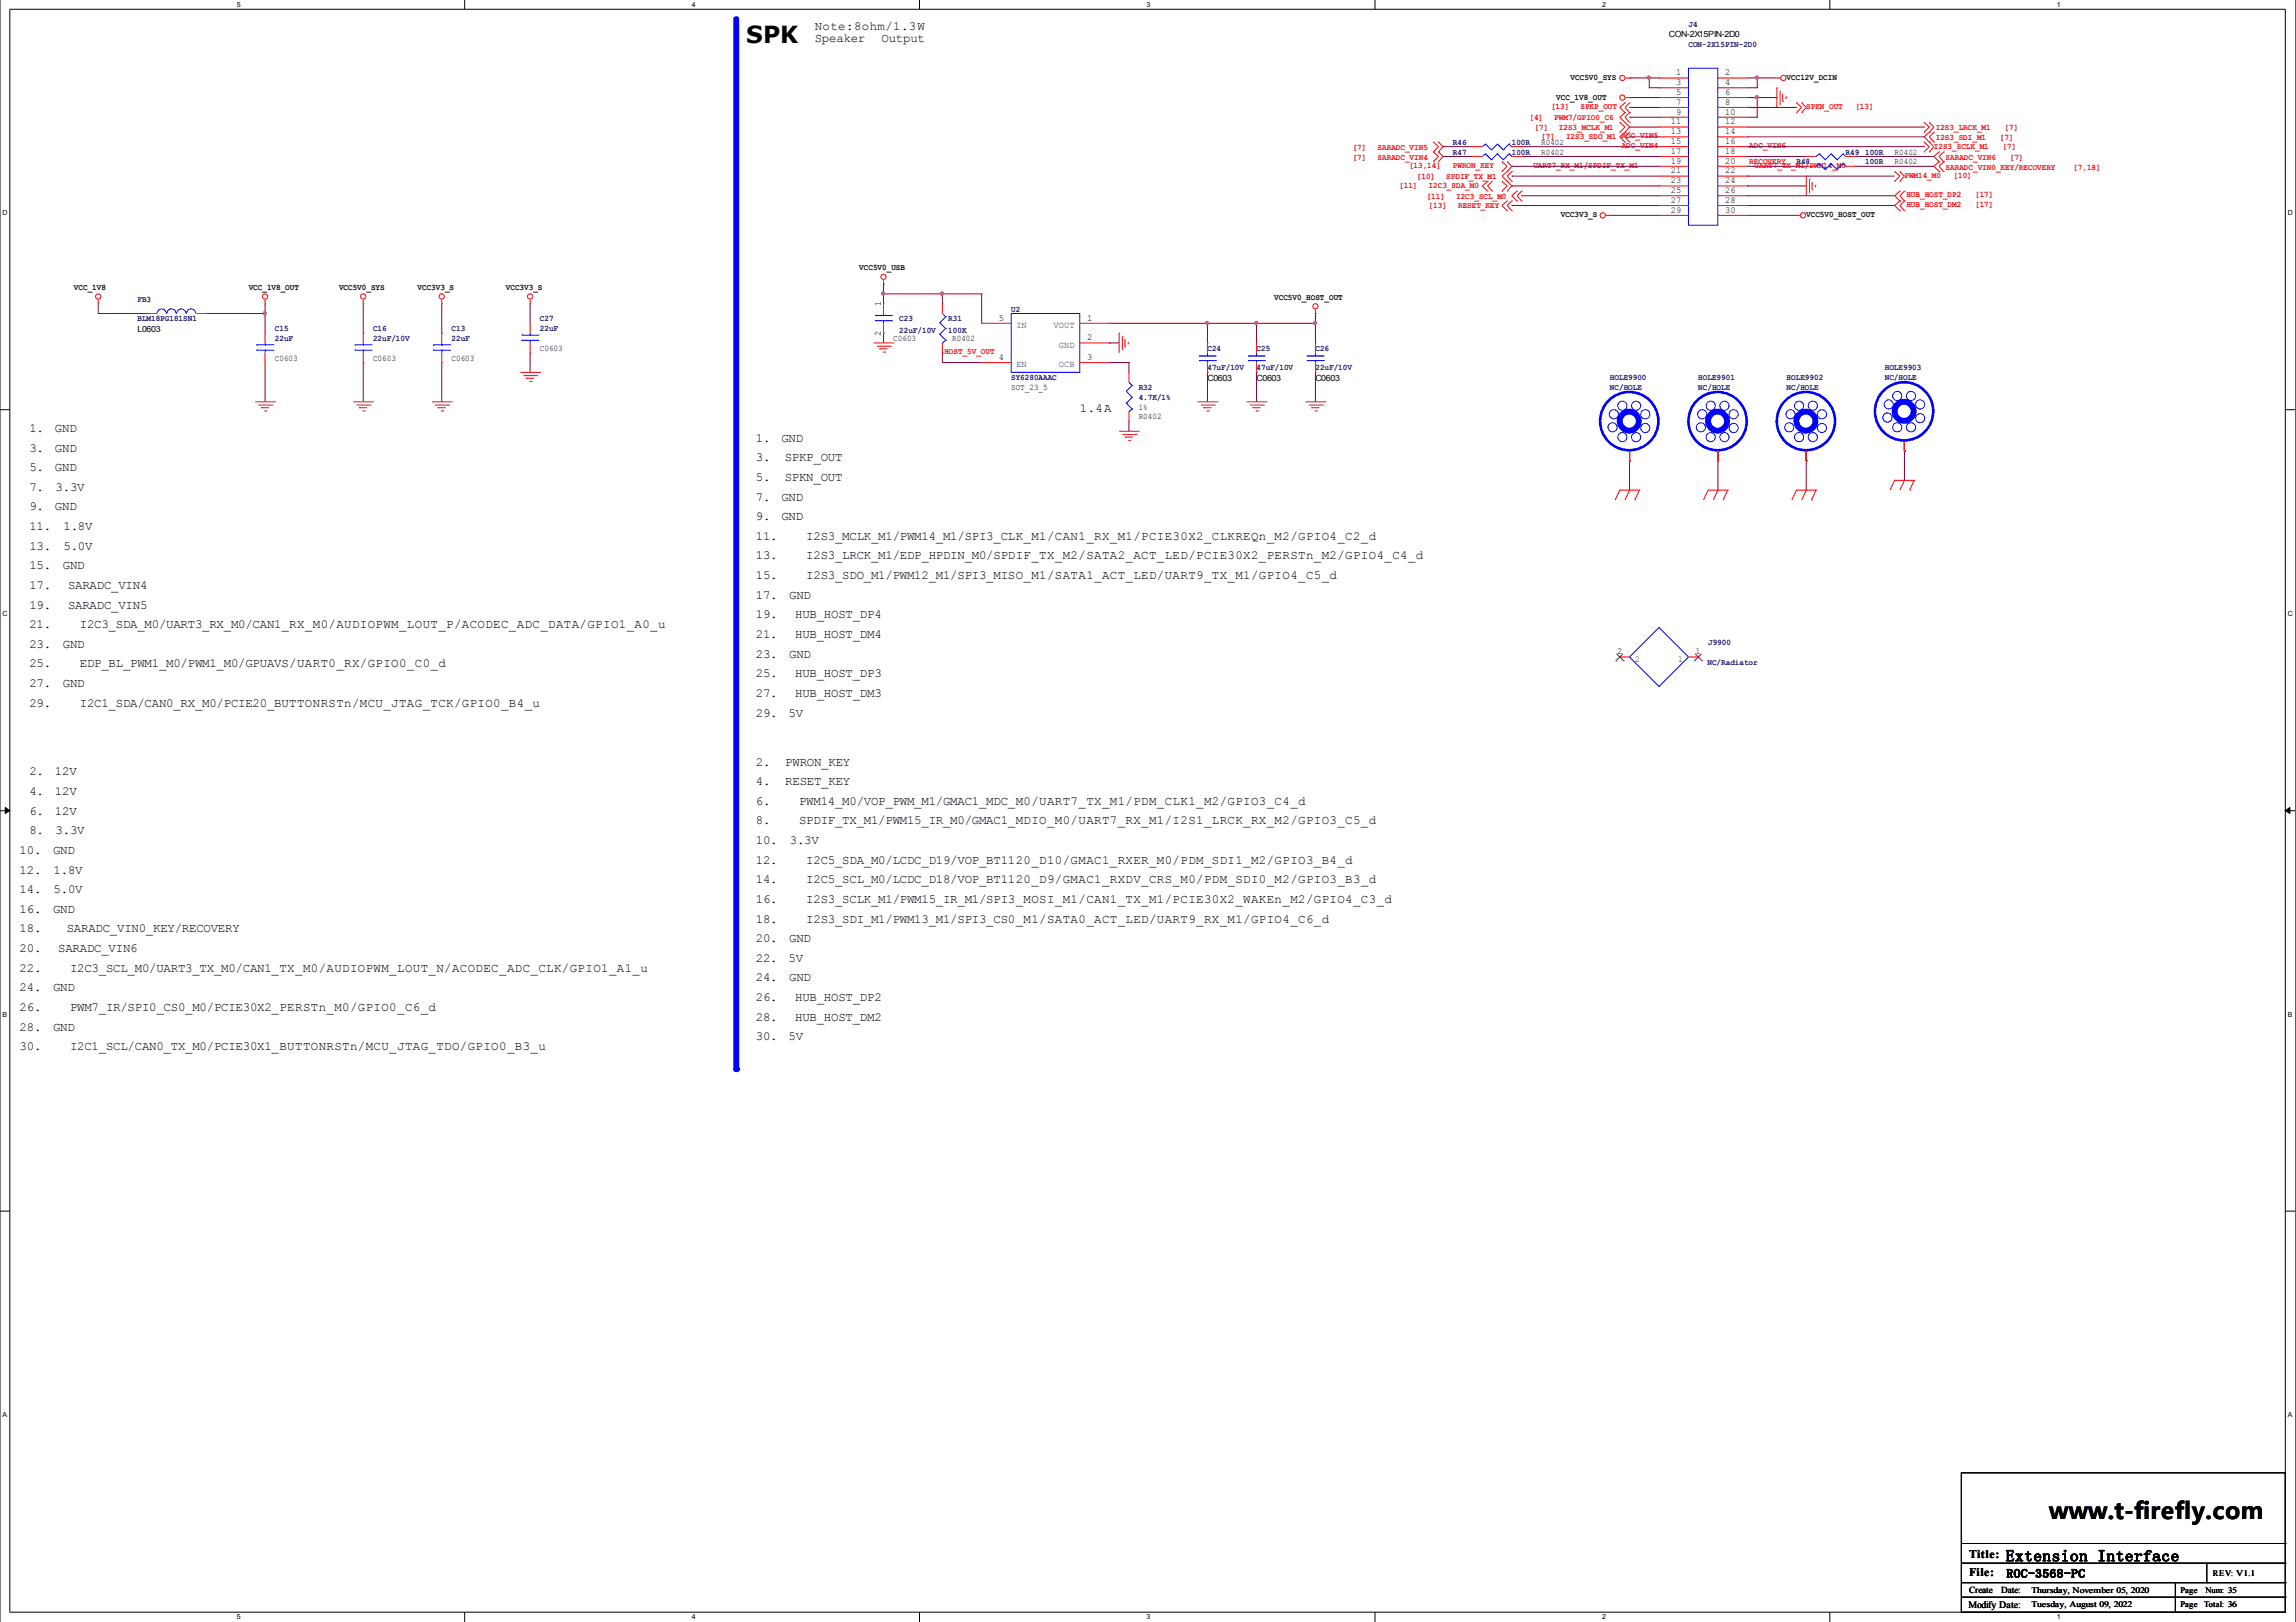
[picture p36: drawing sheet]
<svg xmlns="http://www.w3.org/2000/svg" width="297mm" height="210mm" viewBox="0 0 297 210" stroke-linecap="round" stroke-linejoin="round" font-family="sans-serif">
<defs><g id="words">
<g font-size="3">
<text x="96.5" y="5.6">SPK</text>
<text x="265.1" y="196.5">www.t-firefly.com</text>
</g>
<text font-size="2" x="259.5" y="202">Extension Interface</text>
<g font-size="1.6">
<text x="105.4" y="3.8">Note:8ohm/1.3W</text>
<text x="105.4" y="5.4">Speaker</text>
<text x="114" y="5.4">Output</text>
<text x="139.7" y="53.4">1.4A</text>
<text x="3.8" y="55.9">1.</text>
<text x="3.8" y="58.4">3.</text>
<text x="7.1" y="55.9">GND</text>
<text x="7.1" y="58.4">GND</text>
<text x="97.8" y="57.2">1.</text>
<text x="97.8" y="59.7">3.</text>
<text x="101.1" y="57.2">GND</text>
<text x="101.5" y="59.7">SPKP_OUT</text>
<text x="3.8" y="61">5.</text>
<text x="3.8" y="63.5">7.</text>
<text x="7.1" y="61">GND</text>
<text x="7.2" y="63.5">3.3V</text>
<text x="97.8" y="62.2">5.</text>
<text x="97.8" y="64.8">7.</text>
<text x="101.1" y="64.8">GND</text>
<text x="101.5" y="62.2">SPKN_OUT</text>
<text x="3.8" y="66.1">9.</text>
<text x="3.8" y="68.6">11.</text>
<text x="3.8" y="71.1">13.</text>
<text x="7.1" y="66.1">GND</text>
<text x="8.2" y="68.6">1.8V</text>
<text x="8.2" y="71.1">5.0V</text>
<text x="97.8" y="67.3">9.</text>
<text x="97.8" y="69.9">11.</text>
<text x="101.1" y="67.3">GND</text>
<text x="104.3" y="69.9">I2S3_MCLK_M1/PWM14_M1/SPI3_CLK_M1/CAN1_RX_M1/PCIE30X2_CLKREQn_M2/GPIO4_C2_d</text>
<text x="3.8" y="73.7">15.</text>
<text x="3.8" y="76.2">17.</text>
<text x="8.1" y="73.7">GND</text>
<text x="8.8" y="76.2">SARADC_VIN4</text>
<text x="97.8" y="72.4">13.</text>
<text x="97.8" y="74.9">15.</text>
<text x="97.8" y="77.5">17.</text>
<text x="102.1" y="77.5">GND</text>
<text x="104.3" y="72.4">I2S3_LRCK_M1/EDP_HPDIN_M0/SPDIF_TX_M2/SATA2_ACT_LED/PCIE30X2_PERSTn_M2/GPIO4_C4_d</text>
<text x="104.3" y="74.9">I2S3_SDO_M1/PWM12_M1/SPI3_MISO_M1/SATA1_ACT_LED/UART9_TX_M1/GPIO4_C5_d</text>
<text x="3.8" y="78.8">19.</text>
<text x="3.8" y="81.3">21.</text>
<text x="3.8" y="83.8">23.</text>
<text x="8.1" y="83.8">GND</text>
<text x="8.8" y="78.8">SARADC_VIN5</text>
<text x="10.3" y="81.3">I2C3_SDA_M0/UART3_RX_M0/CAN1_RX_M0/AUDIOPWM_LOUT_P/ACODEC_ADC_DATA/GPIO1_A0_u</text>
<text x="97.8" y="80">19.</text>
<text x="97.8" y="82.6">21.</text>
<text x="102.9" y="80">HUB_HOST_DP4</text>
<text x="102.9" y="82.6">HUB_HOST_DM4</text>
<text x="3.8" y="86.4">25.</text>
<text x="3.8" y="88.9">27.</text>
<text x="8.1" y="88.9">GND</text>
<text x="10.3" y="86.4">EDP_BL_PWM1_M0/PWM1_M0/GPUAVS/UART0_RX/GPIO0_C0_d</text>
<text x="97.8" y="85.1">23.</text>
<text x="97.8" y="87.6">25.</text>
<text x="102.1" y="85.1">GND</text>
<text x="102.9" y="87.6">HUB_HOST_DP3</text>
<text x="3.8" y="91.5">29.</text>
<text x="10.3" y="91.5">I2C1_SDA/CAN0_RX_M0/PCIE20_BUTTONRSTn/MCU_JTAG_TCK/GPIO0_B4_u</text>
<text x="97.8" y="90.2">27.</text>
<text x="97.8" y="92.7">29.</text>
<text x="102" y="92.7">5V</text>
<text x="102.9" y="90.2">HUB_HOST_DM3</text>
<text x="3.8" y="100.3">2.</text>
<text x="7.1" y="100.3">12V</text>
<text x="97.8" y="99.1">2.</text>
<text x="97.8" y="101.6">4.</text>
<text x="101.6" y="99.1">PWRON_KEY</text>
<text x="101.6" y="101.6">RESET_KEY</text>
<text x="3.8" y="102.9">4.</text>
<text x="3.8" y="105.4">6.</text>
<text x="3.8" y="108">8.</text>
<text x="7.1" y="102.9">12V</text>
<text x="7.1" y="105.4">12V</text>
<text x="7.2" y="108">3.3V</text>
<text x="97.8" y="104.2">6.</text>
<text x="97.8" y="106.7">8.</text>
<text x="103.4" y="104.2">PWM14_M0/VOP_PWM_M1/GMAC1_MDC_M0/UART7_TX_M1/PDM_CLK1_M2/GPIO3_C4_d</text>
<text x="103.4" y="106.7">SPDIF_TX_M1/PWM15_IR_M0/GMAC1_MDIO_M0/UART7_RX_M1/I2S1_LRCK_RX_M2/GPIO3_C5_d</text>
<text x="2.5" y="110.5">10.</text>
<text x="2.5" y="113">12.</text>
<text x="6.9" y="110.5">GND</text>
<text x="6.9" y="113">1.8V</text>
<text x="97.8" y="109.2">10.</text>
<text x="97.8" y="111.8">12.</text>
<text x="102.2" y="109.2">3.3V</text>
<text x="104.3" y="111.8">I2C5_SDA_M0/LCDC_D19/VOP_BT1120_D10/GMAC1_RXER_M0/PDM_SDI1_M2/GPIO3_B4_d</text>
<text x="2.5" y="115.6">14.</text>
<text x="2.5" y="118.1">16.</text>
<text x="6.9" y="118.1">GND</text>
<text x="6.9" y="115.6">5.0V</text>
<text x="97.8" y="114.3">14.</text>
<text x="97.8" y="116.9">16.</text>
<text x="97.8" y="119.4">18.</text>
<text x="104.3" y="114.3">I2C5_SCL_M0/LCDC_D18/VOP_BT1120_D9/GMAC1_RXDV_CRS_M0/PDM_SDI0_M2/GPIO3_B3_d</text>
<text x="104.3" y="116.9">I2S3_SCLK_M1/PWM15_IR_M1/SPI3_MOSI_M1/CAN1_TX_M1/PCIE30X2_WAKEn_M2/GPIO4_C3_d</text>
<text x="104.3" y="119.4">I2S3_SDI_M1/PWM13_M1/SPI3_CS0_M1/SATA0_ACT_LED/UART9_RX_M1/GPIO4_C6_d</text>
<text x="2.5" y="120.7">18.</text>
<text x="2.5" y="123.2">20.</text>
<text x="2.5" y="125.7">22.</text>
<text x="7.5" y="123.2">SARADC_VIN6</text>
<text x="8.6" y="120.7">SARADC_VIN0_KEY/RECOVERY</text>
<text x="9.1" y="125.7">I2C3_SCL_M0/UART3_TX_M0/CAN1_TX_M0/AUDIOPWM_LOUT_N/ACODEC_ADC_CLK/GPIO1_A1_u</text>
<text x="97.8" y="121.9">20.</text>
<text x="97.8" y="124.5">22.</text>
<text x="102" y="124.5">5V</text>
<text x="102.1" y="121.9">GND</text>
<text x="2.5" y="128.3">24.</text>
<text x="2.5" y="130.8">26.</text>
<text x="6.9" y="128.3">GND</text>
<text x="9.1" y="130.8">PWM7_IR/SPI0_CS0_M0/PCIE30X2_PERSTn_M0/GPIO0_C6_d</text>
<text x="97.8" y="127">24.</text>
<text x="97.8" y="129.6">26.</text>
<text x="102.1" y="127">GND</text>
<text x="102.9" y="129.6">HUB_HOST_DP2</text>
<text x="2.5" y="133.4">28.</text>
<text x="2.5" y="135.9">30.</text>
<text x="6.9" y="133.4">GND</text>
<text x="9.1" y="135.9">I2C1_SCL/CAN0_TX_M0/PCIE30X1_BUTTONRSTn/MCU_JTAG_TDO/GPIO0_B3_u</text>
<text x="97.8" y="132.1">28.</text>
<text x="97.8" y="134.6">30.</text>
<text x="102" y="134.6">5V</text>
<text x="102.9" y="132.1">HUB_HOST_DM2</text>
</g>
<g font-size="1.5">
<text x="254.8" y="201.6">Title:</text>
<text x="254.8" y="203.9">File:</text>
<text x="259.6" y="204.1">ROC-3568-PC</text>
</g>
<text font-size="1.3" x="254.7" y="208">Modify Date:</text>
<g font-size="1.2">
<text x="216.8" y="9.8">1</text>
<text x="216.8" y="11">3</text>
<text x="223.2" y="9.8">2</text>
<text x="223.2" y="11">4</text>
<text x="216.2" y="16.1">11</text>
<text x="216.2" y="17.4">13</text>
<text x="216.8" y="12.3">5</text>
<text x="216.8" y="13.6">7</text>
<text x="216.8" y="14.8">9</text>
<text x="223.2" y="12.3">6</text>
<text x="223.2" y="13.6">8</text>
<text x="223.2" y="14.8">10</text>
<text x="223.2" y="16.1">12</text>
<text x="223.2" y="17.4">14</text>
<text x="216.2" y="18.6">15</text>
<text x="216.2" y="19.9">17</text>
<text x="216.2" y="21.2">19</text>
<text x="216.2" y="22.5">21</text>
<text x="216.2" y="23.7">23</text>
<text x="223.2" y="18.6">16</text>
<text x="223.2" y="19.9">18</text>
<text x="223.2" y="21.2">20</text>
<text x="223.2" y="22.5">22</text>
<text x="223.2" y="23.7">24</text>
<text x="216.2" y="25">25</text>
<text x="216.2" y="26.3">27</text>
<text x="216.2" y="27.5">29</text>
<text x="223.2" y="25">26</text>
<text x="223.2" y="26.3">28</text>
<text x="223.2" y="27.5">30</text>
<text x="114" y="39.6" transform="rotate(-90 114 39.6)">1</text>
<text x="129.2" y="41.5">5</text>
<text x="140.6" y="41.5">1</text>
<text x="114" y="43.4" transform="rotate(-90 114 43.4)">2</text>
<text x="129.2" y="46.6">4</text>
<text x="140.6" y="46.6">3</text>
<text x="140.6" y="44">2</text>
<text x="209.2" y="84.7">2</text>
<text x="219.4" y="84.7">1</text>
<text x="254.8" y="206.2">Create</text>
<text x="258.9" y="206.2">Date:</text>
</g>
<g font-size="1.2" fill="#004080">
<text x="131.5" y="47.5">EN</text>
<text x="131.5" y="42.4">IN</text>
<text x="136.3" y="42.4">VOUT</text>
<text x="137" y="47.5">OCB</text>
<text x="137" y="45">GND</text>
<text x="211.5" y="85.6">2</text>
<text x="217.1" y="85.6">1</text>
</g>
<g font-size="1.1">
<text x="215.9" y="4.8">CON-2X15PIN-2D0</text>
<text x="203.2" y="10.3">VCC5V0_SYS</text>
<text x="231.1" y="10.3">VCC12V_DCIN</text>
<text x="201.3" y="12.9">VCC_1V8_OUT</text>
<text x="199.4" y="18.7">R0402</text>
<text x="199.4" y="20">R0402</text>
<text x="245.1" y="20">R0402</text>
<text x="245.1" y="21.3">R0402</text>
<text x="201.9" y="28.1">VCC3V3_S</text>
<text x="233.7" y="28.1">VCC5V0_HOST_OUT</text>
<text x="111.2" y="35">VCC5V0_USB</text>
<text x="9.6" y="37.5">VCC_1V8</text>
<text x="32.2" y="37.5">VCC_1V8_OUT</text>
<text x="43.9" y="37.5">VCC5V0_SYS</text>
<text x="54" y="37.5">VCC3V3_S</text>
<text x="65.4" y="37.5">VCC3V3_S</text>
<text x="164.8" y="38.8">VCC5V0_HOST_OUT</text>
<text x="17.8" y="42.9">L0603</text>
<text x="35.6" y="46.7">C0603</text>
<text x="48.3" y="46.7">C0603</text>
<text x="58.4" y="46.7">C0603</text>
<text x="69.8" y="45.4">C0603</text>
<text x="115.6" y="44.1">C0603</text>
<text x="123.2" y="44.1">R0402</text>
<text x="130.8" y="50.5">SOT_23_5</text>
<text x="147.3" y="53">1%</text>
<text x="156.2" y="49.3">C0603</text>
<text x="162.6" y="49.3">C0603</text>
<text x="170.2" y="49.3">C0603</text>
<text x="147.3" y="54.3">R0402</text>
<text x="286.3" y="203.9">REV: V1.1</text>
<text x="262.8" y="206.1">Thursday, November 05, 2020</text>
<text x="262.8" y="208">Tuesday, August 09, 2022</text>
<text x="282.1" y="206.2">Page</text>
<text x="282.1" y="208">Page</text>
<text x="285.2" y="208">Total: 36</text>
<text x="285.3" y="206.2">Num: 35</text>
</g>
<g font-size="1.1" fill="#000080">
<text x="218.4" y="3.5">J4</text>
<text x="218.4" y="6">CON-2X15PIN-2D0</text>
<text x="188" y="18.7">R46</text>
<text x="188" y="20">R47</text>
<text x="195.6" y="18.7">100R</text>
<text x="195.6" y="20">100R</text>
<text x="232.4" y="21.3">R48</text>
<text x="238.8" y="20">R49</text>
<text x="241.3" y="20">100R</text>
<text x="241.3" y="21.3">100R</text>
<text x="17.8" y="39">FB3</text>
<text x="17.8" y="41.6">BLM18PG181SN1</text>
<text x="69.8" y="41.6">C27</text>
<text x="116.3" y="41.6">C23</text>
<text x="122.7" y="41.6">R31</text>
<text x="130.8" y="40.3">U2</text>
<text x="35.6" y="42.9">C15</text>
<text x="35.6" y="44.1">22uF</text>
<text x="48.3" y="42.9">C16</text>
<text x="48.3" y="44.1">22uF/10V</text>
<text x="58.4" y="42.9">C13</text>
<text x="58.4" y="44.1">22uF</text>
<text x="69.8" y="42.9">22uF</text>
<text x="116.3" y="43.1">22uF/10V</text>
<text x="122.7" y="43.1">100K</text>
<text x="156.2" y="45.4">C24</text>
<text x="156.2" y="47.9">47uF/10V</text>
<text x="162.6" y="45.4">C25</text>
<text x="162.6" y="47.9">47uF/10V</text>
<text x="170.2" y="45.4">C26</text>
<text x="170.2" y="47.9">22uF/10V</text>
<text x="243.8" y="47.9">HOLE9903</text>
<text x="130.8" y="49.2">SY6280AAAC</text>
<text x="147.3" y="50.5">R32</text>
<text x="147.3" y="51.7">4.7K/1%</text>
<text x="208.3" y="49.2">HOLE9900</text>
<text x="208.3" y="50.5">NC/HOLE</text>
<text x="219.7" y="49.2">HOLE9901</text>
<text x="219.7" y="50.5">NC/HOLE</text>
<text x="231.1" y="49.2">HOLE9902</text>
<text x="231.1" y="50.5">NC/HOLE</text>
<text x="243.8" y="49.2">NC/HOLE</text>
<text x="221" y="83.5">J9900</text>
<text x="220.9" y="86">NC/Radiator</text>
</g>
<g font-size="1.1" fill="#f00">
<text x="197.9" y="15.6">[4]</text>
<text x="198.5" y="16.9">[7]</text>
<text x="199.4" y="18">[7]</text>
<text x="200.7" y="14.2">[13]</text>
<text x="201.1" y="15.6">PWM7/GPIO0_C6</text>
<text x="201.7" y="16.9">I2S3_MCLK_M1</text>
<text x="202.6" y="18">I2S3_SDO_M1 ADC_VIN5</text>
<text x="204.5" y="14.2">SPKP_OUT</text>
<text x="233.7" y="14.2">SPKN_OUT</text>
<text x="240" y="14.2">[13]</text>
<text x="250.4" y="16.9">I2S3_LRCK_M1</text>
<text x="259.3" y="16.9">[7]</text>
<text x="175" y="19.4">[7]</text>
<text x="175" y="20.7">[7]</text>
<text x="178.2" y="19.4">SARADC_VIN5</text>
<text x="178.2" y="20.7">SARADC_VIN4</text>
<text x="182.3" y="21.8">[13,14]</text>
<text x="183.3" y="23.2">[10]</text>
<text x="187.1" y="23.2">SPDIF_TX_M1</text>
<text x="188" y="21.8">PWRON_KEY</text>
<text x="198.4" y="21.7">UART7_RX_M1/SPDIF_TX_M1</text>
<text x="209.8" y="19.1">ADC_VIN4</text>
<text x="226.3" y="19.1">ADC_VIN6</text>
<text x="226.3" y="21.3">RECOVERY</text>
<text x="227" y="21.7">UART7_TX_M1/PWM14_M0</text>
<text x="246.4" y="23">PWM14_M0</text>
<text x="250.2" y="19.2">I2S3_SCLK_M1</text>
<text x="250.4" y="18.1">I2S3_SDI_M1</text>
<text x="251.7" y="20.7">SARADC_VIN6</text>
<text x="251.7" y="21.9">SARADC_VIN0_KEY/RECOVERY</text>
<text x="252.7" y="23">[10]</text>
<text x="258.7" y="18.1">[7]</text>
<text x="259.1" y="19.2">[7]</text>
<text x="260" y="20.7">[7]</text>
<text x="268.2" y="21.9">[7,18]</text>
<text x="181" y="24.3">[11]</text>
<text x="184.6" y="25.8">[11]</text>
<text x="184.8" y="24.3">I2C3_SDA_M0</text>
<text x="184.8" y="26.9">[13]</text>
<text x="188.4" y="25.8">I2C3_SCL_M0</text>
<text x="188.6" y="26.9">RESET_KEY</text>
<text x="246.6" y="26.8">HUB_HOST_DM2</text>
<text x="246.6" y="25.5">HUB_HOST_DP2</text>
<text x="255.5" y="26.8">[17]</text>
<text x="255.5" y="25.5">[17]</text>
<text x="122.2" y="45.8">HOST_5V_OUT</text>
</g>
<g font-size=".9">
<text x="30.6" y=".9">5</text>
<text x="89.5" y=".9">4</text>
<text x="148.3" y=".9">3</text>
<text x="207.3" y=".9">2</text>
<text x="266.1" y=".9">1</text>
<text x=".3" y="27.9">D</text>
<text x="296" y="27.9">D</text>
<text x=".3" y="79.7">C</text>
<text x="296" y="79.7">C</text>
<text x=".3" y="131.6">B</text>
<text x="296" y="131.6">B</text>
<text x=".3" y="183.4">A</text>
<text x="296" y="183.4">A</text>
<text x="30.6" y="209.6">5</text>
<text x="89.5" y="209.6">4</text>
<text x="148.3" y="209.6">3</text>
<text x="207.3" y="209.6">2</text>
<text x="266.1" y="209.6">1</text>
</g>
</g></defs>
<path d="M0 -.1v210M296.9 -.1v210M1.3 1.2h294.4v207.4h-294.4z" fill="none" stroke="#000" stroke-width=".13"/>
<g fill="#fff">
<path d="M30.6 .1h.4v.9h-.4z"/>
<path d="M30.6 208.8h.4v.9h-.4z"/>
</g>
<path d="M60.1 -.1v1.3M60.1 208.6v1.3" fill="none" stroke="#000" stroke-width=".13"/>
<g fill="#fff">
<path d="M89.5 .1h.3v.9h-.3z"/>
<path d="M89.5 208.8h.3v.9h-.3z"/>
</g>
<path d="M119 -.1v1.3M119 208.6v1.3" fill="none" stroke="#000" stroke-width=".13"/>
<g fill="#fff">
<path d="M148.3 .1h.4v.9h-.4z"/>
<path d="M148.3 208.8h.4v.9h-.4z"/>
</g>
<path d="M177.9 -.1v1.3M177.9 208.6v1.3" fill="none" stroke="#000" stroke-width=".13"/>
<g fill="#fff">
<path d="M207.3 .1h.3v.9h-.3z"/>
<path d="M207.3 208.8h.3v.9h-.3z"/>
</g>
<path d="M236.7 -.1v1.3M236.7 208.6v1.3" fill="none" stroke="#000" stroke-width=".13"/>
<g fill="#fff">
<path d="M266.1 .1h.3v.9h-.3z"/>
<path d="M266.1 208.8h.3v.9h-.3z"/>
<path d="M.3 27.1h.5v.9h-.5z"/>
<path d="M296 27.1h.5v.9h-.5z"/>
<path d="M.3 78.9h.5v1h-.5z"/>
<path d="M296 78.9h.5v1h-.5z"/>
</g>
<path d="M0 53h1.3M295.7 53h1.2" fill="none" stroke="#000" stroke-width=".13"/>
<g fill="#fff">
<path d="M.3 130.8h.5v1h-.5z"/>
<path d="M296 130.8h.4v1h-.4z"/>
</g>
<path d="M0 104.9h1.3M295.7 104.9h1.2" fill="none" stroke="#000" stroke-width=".13"/>
<path d="M.7 104.5l.6 .4-.6 .4zM295.7 104.9l.5-.4v.8z" fill="#000" stroke="#000" stroke-width=".13"/>
<g fill="#fff">
<path d="M.3 182.6h.5v1h-.5z"/>
<path d="M296 182.6h.5v1h-.5z"/>
</g>
<path d="M0 156.7h1.3M295.7 156.7h1.2" fill="none" stroke="#000" stroke-width=".13"/>
<path d="M95.2 2.5v135.9" fill="none" stroke="#00f" stroke-width=".76"/>
<circle cx="95.2" cy="138.4" r=".38" fill="#00f"/>
<g fill="none" stroke="#800040" stroke-width=".13">
<path d="M186.7 19h.1M186.7 19h3.8M196.8 19h.1M196.8 19h17.8M210.8 10.1h.1M210.8 12.6h.1M210.8 13.9h.1M210.8 15.2h.1M210.8 16.4h.1M210.8 17.7h.1M210.8 10.1h3.8M210.8 12.6h3.8"/>
<path d="M210.8 13.9h3.8M210.8 15.2h3.8M210.8 16.4h3.8M210.8 17.7h3.8M213.4 11.4h.1M213.4 11.4h1.2M213.4 10.1v1.3M214.6 11.4h.1M214.6 10.1h.1M226.1 10.1h3.8M226.1 12.6h3.8M226.1 11.4h1.2"/>
<path d="M226.1 13.9h6.3M226.1 15.2h1.2M226.1 16.4h22.8M226.1 17.7h22.8M226.1 19h22.8M227.3 10.1h.1M227.3 12.6h.1M227.3 11.4h.1M227.3 15.2h.1M227.3 10.1v1.3M227.3 12.6v2.6M229.9 12.6h.1"/>
<path d="M232.4 13.9h.1M248.9 16.4h.1M248.9 17.7h.1M248.9 19h.1M12.7 39.3h.1M12.7 39.3v1.3M34.3 39.3h.1M34.3 39.3v3.8M47 39.3v3.8M57.1 39.3v3.8M68.6 39.3h.1M68.6 39.3v2.5"/>
<path d="M114.3 38h.1M114.3 36.8h.1M114.3 38h12.7M114.3 36.8v2.5M121.9 38h.1M121.9 38v1.3M127 38h.1M127 38v3.8M186.7 20.2h.1M186.7 20.2h3.8M195.6 24.1h.1M195.6 22.8h.1"/>
<path d="M195.6 26.6h.1M195.6 21.5h.1M195.6 24.1h19M195.6 22.8h19M195.6 26.6h19M195.6 21.5h19M196.8 25.3h.1M196.8 20.2h.1M196.8 20.2h17.8M196.8 25.3h17.8M208.3 27.9h.1M208.3 27.9h6.3"/>
<path d="M226.1 20.2h.1M226.1 26.6h.1M226.1 25.3h.1M226.1 21.5h.1M226.1 24.1h.1M226.1 22.8h.1M226.1 20.2h7.6M226.1 24.1h7.6M226.1 22.8h19M226.1 26.6h19M226.1 25.3h19M226.1 21.5h7.6"/>
<path d="M226.1 27.9h6.3M232.4 27.9h.1M240 20.2h.1M240 21.5h.1M240 20.2h10.2M240 21.5h10.2M12.7 40.6h.1M12.7 40.6h6.3M26.7 40.6h.1M26.7 40.6h7.6M34.3 40.6h.1M34.3 46.9h.1"/>
<path d="M34.3 46.9v5.1M47 46.9h.1M47 43.1h.1M47 46.9v5.1M57.1 43.1h.1M57.1 46.9h.1M57.1 46.9v5.1M68.6 45.6h.1M68.6 45.6v2.6M114.3 43.1h.1M114.3 43.1v1.3M121.9 45.6h.1"/>
<path d="M121.9 46.9h.1M121.9 46.9h5.1M121.9 45.6v1.3M143.5 41.8h.1M143.5 44.4h.1M143.5 46.9h.1M143.5 41.8h26.7M143.5 44.4h1.3M143.5 46.9h2.5M146 46.9h.1M146 54.5h.1M146 46.9v1.3"/>
<path d="M146 54.5v1.3M156.2 41.8h.1M156.2 48.2h.1M156.2 41.8v2.6M156.2 48.2v3.8M162.6 41.8h.1M162.6 48.2h.1M162.6 41.8v2.6M162.6 48.2v3.8M170.2 40.6h.1M170.2 41.8h.1M170.2 48.2h.1"/>
<path d="M170.2 40.6v3.8M170.2 48.2v3.8M210.8 59.6h.1M210.8 59.6v3.8M222.2 59.6h.1M222.2 59.6v3.8M233.7 59.6h.1M233.7 59.6v3.8M246.4 58.3h.1M246.4 58.3v3.9"/>
</g>
<g fill="#f0f" stroke="#f0f" stroke-width=".13">
<circle cx="34.2" cy="40.5" r=".21"/>
<circle cx="156.2" cy="41.8" r=".21"/>
<circle cx="170.1" cy="41.8" r=".21"/>
<circle cx="162.5" cy="41.8" r=".21"/>
<circle cx="114.3" cy="38" r=".21"/>
<circle cx="121.9" cy="38" r=".21"/>
<circle cx="227.3" cy="10" r=".21"/>
<circle cx="213.3" cy="10" r=".21"/>
<circle cx="227.3" cy="12.6" r=".21"/>
</g>
<g fill="none" stroke="#f00" stroke-width=".13">
<path d="M185.4 19.7h.1M185.4 18.4h.1M185.4 18.4l.7 .6-.7 .7M185.4 19.7l.7 .5-.7 .7M186.1 18.4h.1M186.1 19.7h.1M186.1 18.4l.6 .6-.6 .7M186.1 19.7l.6 .5-.6 .7M190.5 19h.1M190.5 19h1.3M195.6 19h1.2M196.8 19h.1"/>
<path d="M209.5 17.1h.1M209.5 15.8h.1M209.5 15.8l.7 .6-.7 .7M210.2 13.3h.1M210.2 14.6h.1M210.2 18.4h.1M210.2 17.1h.1M210.2 15.8h.1M210.2 13.3l-.7 .6 .7 .7M210.2 17.1l-.7 .6 .7 .7M210.2 14.6l-.7 .6 1.3 1.2-.6 .7M210.3 10.1h.5"/>
<path d="M210.3 12.6h.5M210.8 10.1h.1M210.8 12.6h.1M210.8 13.3h.1M210.8 14.6h.1M210.8 18.4h.1M210.8 17.1h.1M210.8 15.8h.1M210.8 13.3l-.6 .6 .6 .7M210.8 17.1l-.6 .6 .6 .7M210.8 14.6l-.6 .6 .6 .6M214.6 10.1h.1"/>
<path d="M214.6 11.4h.1M214.6 12.6h.1M214.6 13.9h.1M214.6 15.2h.1M214.6 16.4h.1M214.6 17.7h.1M214.6 19h.1M214.6 10.1h3.8M214.6 12.6h3.8M214.6 19h3.8M214.6 11.4h3.8M214.6 13.9h3.8"/>
<path d="M214.6 15.2h3.8M214.6 16.4h3.8M214.6 17.7h3.8M222.2 10.1h3.9M222.2 12.6h3.9M222.2 19h3.9M222.2 11.4h3.9M222.2 13.9h3.9M222.2 15.2h3.9M222.2 16.4h3.9M222.2 17.7h3.9M226.1 10.1h.1"/>
<path d="M226.1 11.4h.1M226.1 12.6h.1M226.1 13.9h.1M226.1 15.2h.1M226.1 16.4h.1M226.1 17.7h.1M226.1 19h.1M229.9 10.1h.1M229.9 11.4h.1M229.9 10.1h.5M229.9 11.4v2.5M230.3 11.8h.1"/>
<path d="M230.3 11.8v1.8M230.6 13.1h.1M230.6 12.1v1M231.1 12.5h.1M231.1 12.5v.3M232.4 13.3h.1M232.4 14.6h.1M232.4 13.3l.7 .6-.7 .7M233.1 13.3h.1M233.1 14.6h.1M233.1 13.3l.6 .6-.6 .7M248.9 17.1h.1"/>
<path d="M248.9 15.8h.1M248.9 19.7h.1M248.9 18.4h.1M248.9 15.8l.7 .6-.7 .7M248.9 18.4l.7 .6-.7 .7M249.6 17.1h.1M249.6 15.8h.1M249.6 19.7h.1M249.6 18.4h.1M249.6 15.8l.6 .6-.6 .7M249.6 17.1l-.7 .6 1.3 1.3-.6 .7M250.2 18.4h.1"/>
<path d="M250.2 17.1h.1M250.2 17.1l-.6 .6 .6 .7M250.9 19.7h.1M250.9 19.7l-.7 .5 .7 .7M251.5 19.7h.1M251.5 19.7l-.6 .5 .6 .7M12.7 39.3h.1M12.7 38.8v.5M34.3 39.3h.1M34.3 38.8v.5M47 39.3h.1M47 38.8v.5"/>
<path d="M57.1 39.3h.1M57.1 38.8v.5M68.6 39.3h.1M68.6 38.8v.5M114.3 36.8h.1M114.3 39.3h.1M114.3 36.3v.5M114.3 39.3v1.3M121.9 39.3h.1M121.9 39.3v1.3M185.4 20.9h.1M186.1 20.9h.1"/>
<path d="M190.5 20.2h.1M190.5 20.2h1.3M192.4 24.7h.1M192.4 23.5h.1M192.4 23.5l-.6 .6 .6 .6M193 24.7h.1M193 23.5h.1M193 23.5l-.6 .6 .6 .6M194.3 24.7h.1M194.3 23.5h.1M194.3 22.2h.1M194.3 20.9h.1"/>
<path d="M194.3 23.5l.7 .6-.7 .6M194.3 20.9l.7 .6-.7 .7M195 23.5h.1M195 24.7h.1M195 22.2h.1M195 26h.1M195 27.3h.1M195 20.9h.1M195 22.2l-.7 .6 1.3 1.3-.6 .6M195 26l-.7 .6 .7 .7M195 20.9l.6 .6-.6 .7M195.6 23.5h.1"/>
<path d="M195.6 22.2h.1M195.6 26h.1M195.6 27.3h.1M195.6 22.2l-.6 .6 .6 .7M195.6 26l-.6 .6 .6 .7M195.6 20.2h1.2M196.3 26h.1M196.3 24.7h.1M196.3 24.7l-.7 .6 .7 .7M196.8 26h.1M196.8 24.7h.1M196.8 20.2h.1"/>
<path d="M196.8 24.7l-.5 .6 .5 .7M207.8 27.9h.5M208.3 27.9h.1M214.6 20.2h.1M214.6 21.5h.1M214.6 22.8h.1M214.6 24.1h.1M214.6 25.3h.1M214.6 26.6h.1M214.6 27.9h.1M214.6 27.9h3.8M214.6 20.2h3.8"/>
<path d="M214.6 21.5h3.8M214.6 22.8h3.8M214.6 24.1h3.8M214.6 25.3h3.8M214.6 26.6h3.8M222.2 27.9h3.9M222.2 20.2h3.9M222.2 21.5h3.9M222.2 22.8h3.9M222.2 24.1h3.9M222.2 25.3h3.9M222.2 26.6h3.9"/>
<path d="M226.1 20.2h.1M226.1 21.5h.1M226.1 22.8h.1M226.1 24.1h.1M226.1 25.3h.1M226.1 26.6h.1M226.1 27.9h.1M232.4 27.9h.1M232.4 27.9h.5M233.7 22.8h.1M233.7 20.2h.1M233.7 21.5h.1"/>
<path d="M233.7 22.8v2.5M233.7 20.2h1.2M233.7 21.5h1.2M234.1 23.2h.1M234.1 23.2v1.8M234.4 24.6h.1M234.4 23.6v1M234.9 24h.1M234.9 24v.2M238.8 20.2h1.2M238.8 21.5h1.2M240 20.2h.1"/>
<path d="M240 21.5h.1M245.1 23.5h.1M245.1 22.2h.1M245.1 22.2l.7 .6-.7 .7M245.8 27.3h.1M245.8 26h.1M245.8 24.7h.1M245.8 23.5h.1M245.8 22.2h.1M245.8 24.7l-.7 .6 .7 .7M245.8 26l-.7 .6 .7 .7M245.8 22.2l.6 .6-.6 .7"/>
<path d="M246.4 26h.1M246.4 27.3h.1M246.4 24.7h.1M246.4 24.7l-.6 .6 .6 .7M246.4 26l-.6 .6 .6 .7M250.9 20.9h.1M250.9 22.2h.1M250.9 20.9l-.7 .6 .7 .7M251.5 20.9h.1M251.5 22.2h.1M251.5 20.9l-.6 .6 .6 .7M19 40.6h.1"/>
<path d="M19 40.6h1.3M25.4 40.6h1.3M26.7 40.6h.1M33 52h2.6M33.4 52.4h1.8M33.8 52.8h.1M33.8 52.8h1M34.2 53.2h.3M34.3 43.1h.1M34.3 46.9h.1M34.3 43.1v1.3M34.3 45.6v1.3"/>
<path d="M34.5 53.2h.1M35.2 52.4h.1M35.6 52h.1M45.7 52h2.6M46.1 52.4h1.8M46.5 52.8h.1M46.5 52.8h1M46.9 53.2h.3M47 43.1h.1M47 46.9h.1M47 43.1v1.3M47 45.6v1.3"/>
<path d="M47.2 53.2h.1M47.9 52.4h.1M48.3 52h.1M55.9 52h2.5M56.3 52.4h1.8M56.6 52.8h.1M56.6 52.8h1.1M57.1 53.2h.2M57.1 43.1h.1M57.1 46.9h.1M57.1 43.1v1.3M57.1 45.6v1.3"/>
<path d="M57.3 53.2h.1M58.1 52.4h.1M58.4 52h.1M67.3 48.2h2.5M67.7 48.6h1.8M68.1 49h.1M68.1 49h1M68.5 49.4h.2M68.6 41.8h.1M68.6 45.6h.1M68.6 41.8v1.3M68.6 44.4v1.2"/>
<path d="M68.7 49.4h.1M69.5 48.6h.1M69.8 48.2h.1M113 44.4h2.6M113.5 44.8h1.7M113.8 45.1h.1M113.8 45.1h1M114.2 45.6h.3M114.3 43.1h.1M114.3 41.8v1.3M114.5 45.6h.1M115.2 44.8h.1"/>
<path d="M115.6 44.4h.1M121.9 45.6h.1M121.9 44.4v1.2M127 46.9h.1M127 41.8h.1M127 46.9h3.8M127 41.8h3.8M139.7 44.4h3.8M139.7 46.9h3.8M139.7 41.8h3.8M143.5 46.9h.1M143.5 44.4h.1"/>
<path d="M143.5 41.8h.1M144.8 43.1h.1M144.8 43.1v2.5M144.8 55.8h2.5M145.2 43.5h.1M145.2 43.5v1.8M145.2 56.2h1.8M145.5 44.9h.1M145.5 56.6h.1M145.5 43.9v1M145.5 56.6h1.1M146 44.3h.1"/>
<path d="M146 44.3v.2M146 57h.2M146 48.2h.1M146 54.5h.1M146 48.2v1.3M146 53.3v1.2M146.2 57h.1M147 56.2h.1M147.3 55.8h.1M154.9 52h2.6M155.4 52.4h1.7M155.7 52.8h.1"/>
<path d="M155.7 52.8h1M156.1 53.2h.3M156.2 48.2h.1M156.2 44.4h.1M156.2 44.4v1.2M156.2 46.9v1.3M156.4 53.2h.1M157.1 52.4h.1M157.5 52h.1M161.3 52h2.5M161.7 52.4h1.8M162.1 52.8h.1"/>
<path d="M162.1 52.8h1M162.5 53.2h.2M162.6 48.2h.1M162.6 44.4h.1M162.6 44.4v1.2M162.6 46.9v1.3M162.7 53.2h.1M163.5 52.4h.1M163.8 52h.1M168.9 52h2.5M169.3 52.4h1.8M169.7 52.8h.1"/>
<path d="M169.7 52.8h1M170.1 53.2h.2M170.2 40.6h.1M170.2 48.2h.1M170.2 44.4h.1M170.2 40.1v.5M170.2 44.4v1.2M170.2 46.9v1.3M170.3 53.2h.1M171.1 52.4h.1M171.4 52h.1M210.8 59.6h.1"/>
<path d="M210.8 58.3v1.3M222.2 59.6h.1M222.2 58.3v1.3M233.7 59.6h.1M233.7 58.3v1.3M246.4 58.3h.1M246.4 57.1v1.2M209.5 63.4h.1M209.5 63.4l-.5 1.3M209.5 63.4h2.6M210.8 63.4h.1M210.8 63.4l-.6 1.3"/>
<path d="M211.5 64.7h.1M212.1 63.4h.1M212.1 63.4l-.6 1.3M221 63.4h.1M221 63.4h2.5M221 63.4l-.6 1.3M222.2 63.4h.1M222.2 63.4l-.5 1.3M222.9 64.7h.1M223.5 63.4h.1M223.5 63.4l-.6 1.3M232.4 63.4h.1"/>
<path d="M232.4 63.4h2.5M232.4 63.4l-.6 1.3M233.7 63.4h.1M233.7 63.4l-.6 1.3M234.4 64.7h.1M234.9 63.4h.1M234.9 63.4l-.5 1.3M245.1 62.2h.1M245.1 62.2l-.6 1.2M245.1 62.2h2.5M246.4 62.2h.1M246.4 62.2l-.6 1.2"/>
<path d="M247.1 63.4h.1M247.6 62.2h.1M247.6 62.2l-.5 1.2M209.5 85h.1M209.5 85h1.3M218.4 85h1.3M219.7 85h.1"/>
<circle cx="209.9" cy="12.6" r=".34"/>
<circle cx="209.9" cy="10.1" r=".34"/>
<circle cx="230.7" cy="10.1" r=".34"/>
<circle cx="12.7" cy="38.4" r=".34"/>
<circle cx="34.3" cy="38.4" r=".34"/>
<circle cx="47" cy="38.4" r=".34"/>
<circle cx="57.1" cy="38.4" r=".34"/>
<circle cx="68.6" cy="38.4" r=".34"/>
<circle cx="114.3" cy="35.8" r=".34"/>
<circle cx="170.2" cy="39.6" r=".34"/>
<circle cx="207.3" cy="27.9" r=".34"/>
<circle cx="233.3" cy="27.9" r=".34"/>
</g>
<g fill="none" stroke="#000" stroke-width=".13">
<path d="M253.7 190.6h42v18h-42zM253.7 199.7h42M295.7 199.7h.1M253.7 202.3h42M253.7 204.8h42M253.7 206.7h42M281.4 208.6h.1M281.4 204.8v3.8M285.5 204.8h.1M285.5 202.3v2.5M295.7 202.3h.1M295.7 204.8h.1"/>
<path d="M295.7 206.7h.1"/>
</g>
<g fill="none" stroke="#00f" stroke-width=".34">
<circle cx="210.8" cy="54.5" r="3.8"/>
<circle cx="222.2" cy="54.5" r="3.8"/>
<circle cx="233.6" cy="54.5" r="3.8"/>
<circle cx="246.3" cy="53.2" r="3.8"/>
</g>
<g fill="none" stroke="#00f" stroke-width=".76">
<circle cx="210.8" cy="54.5" r="1.23"/>
<circle cx="222.2" cy="54.5" r="1.23"/>
<circle cx="233.6" cy="54.5" r="1.23"/>
<circle cx="246.3" cy="53.2" r="1.23"/>
</g>
<g fill="none" stroke="#00f" stroke-width=".13">
<path d="M192.2 18.6h.1M192.2 19.9h.1M192.2 18.6l-.4 .4M192.2 18.6l.8 .8M192.2 19.9l-.4 .3M192.2 19.9l.8 .8M193 19.4h.1M193.7 18.6h.1M193.7 19.9h.1M193.7 18.6l-.7 .8M193.7 18.6l.8 .8M193.7 19.9l-.7 .8"/>
<path d="M193.7 19.9l.8 .8M194.5 19.4h.1M195.2 18.6h.1M195.2 19.9h.1M195.2 18.6l-.7 .8M195.2 18.6l.4 .4M195.2 19.9l-.7 .8M195.2 19.9l.4 .3M195.6 19h.1M218.4 8.8h3.8v20.3h-3.8zM235.4 19.9h.1M235.4 19.9l-.5 .3"/>
<path d="M235.4 19.9l.7 .8M236.9 19.9h.1M236.9 19.9l-.8 .8M236.9 19.9l.8 .8M238.4 19.9h.1M238.4 19.9l-.7 .8M238.4 19.9l.4 .3M193 20.7h.1M194.5 20.7h.1M195.6 20.2h.1M235.4 21.2h.1M235.4 21.2l-.5 .3"/>
<path d="M235.4 21.2l.7 .7M236.1 20.7h.1M236.1 21.9h.1M236.9 21.2h.1M236.9 21.2l-.8 .7M236.9 21.2l.8 .7M237.7 20.7h.1M237.7 21.9h.1M238.4 21.2h.1M238.4 21.2l-.7 .7M238.4 21.2l.4 .3M238.8 20.2h.1"/>
<path d="M238.8 21.5h.1M20.3 40.6a.59 .59 0 0 1 .6-.6 .59 .59 0 0 1 .6 .6M21.6 40.6a.59 .59 0 0 1 .6-.6 .59 .59 0 0 1 .6 .6M22.9 40.6a.59 .59 0 0 1 .6-.6 .59 .59 0 0 1 .5 .6M24.1 40.6a.59 .59 0 0 1 .6-.6 .59 .59 0 0 1 .6 .6M33.2 45.3h.1M33.2 44.6h.1M33.2 45.3h2.3M33.2 44.6h2.3M34.3 44.6h.1M34.3 45.3h.1M34.3 44.4v.2"/>
<path d="M34.3 45.3v.3M45.9 45.3h.1M45.9 44.6h.1M45.9 45.3h2.3M45.9 44.6h2.3M47 44.6h.1M47 45.3h.1M47 44.4v.2M47 45.3v.3M56 45.3h.1M56 44.6h.1M56 45.3h2.3"/>
<path d="M56 44.6h2.3M57.1 44.6h.1M57.1 45.3h.1M57.1 44.4v.2M57.1 45.3v.3M67.5 44h.1M67.5 43.4h.1M67.5 44h2.3M67.5 43.4h2.3M68.6 43.4h.1M68.6 44h.1M68.6 43.1v.3"/>
<path d="M68.6 44v.4M113.2 41.5h.1M113.2 40.8h.1M113.2 41.5h2.3M113.2 40.8h2.3M114.3 40.8h.1M114.3 41.5h.1M114.3 40.6v.2M114.3 41.5v.3M121.6 41.8h.1M121.6 43.3h.1M121.6 41.8l.7 .7"/>
<path d="M121.6 43.3l.7 .7M121.9 44.4h.1M121.9 40.6l.4 .4M122.3 41h.1M122.3 42.5h.1M122.3 44h.1M122.3 41l-.7 .8M122.3 42.5l-.7 .8M122.3 44l-.4 .4M130.8 40.6h8.9v7.6h-8.9zM145.7 50.6h.1M145.7 52.2h.1"/>
<path d="M145.7 50.6l.8 .8M145.7 52.2l.8 .7M146 53.3h.1M146 49.5l.5 .4M146.5 49.9h.1M146.5 51.4h.1M146.5 52.9h.1M146.5 49.9l-.8 .7M146.5 51.4l-.8 .8M146.5 52.9l-.5 .4M155.1 46.1h.1M155.1 46.7h.1"/>
<path d="M155.1 46.1h2.3M155.1 46.7h2.3M156.2 46.7h.1M156.2 46.1h.1M156.2 45.6v.5M156.2 46.7v.2M161.5 46.1h.1M161.5 46.7h.1M161.5 46.1h2.2M161.5 46.7h2.2M162.6 46.7h.1M162.6 46.1h.1"/>
<path d="M162.6 45.6v.5M162.6 46.7v.2M169.1 46.1h.1M169.1 46.7h.1M169.1 46.1h2.3M169.1 46.7h2.3M170.2 46.7h.1M170.2 46.1h.1M170.2 45.6v.5M170.2 46.7v.2M210.8 85h.1M210.8 85l3.8 3.8"/>
<path d="M214.6 81.2h.1M214.6 88.8h.1M214.6 81.2l-3.8 3.8M214.6 81.2l3.8 3.8M218.4 85h.1M218.4 85l-3.8 3.8"/>
<circle cx="208.6" cy="55.3" r=".59"/>
<circle cx="208.8" cy="53.6" r=".59"/>
<circle cx="209.9" cy="56.6" r=".59"/>
<circle cx="209.9" cy="52.5" r=".59"/>
<circle cx="211.7" cy="56.6" r=".59"/>
<circle cx="211.7" cy="52.5" r=".59"/>
<circle cx="212.9" cy="53.6" r=".59"/>
<circle cx="212.9" cy="55.4" r=".59"/>
<circle cx="220" cy="55.3" r=".59"/>
<circle cx="220.2" cy="53.6" r=".59"/>
<circle cx="221.3" cy="56.6" r=".59"/>
<circle cx="221.3" cy="52.5" r=".59"/>
<circle cx="223.1" cy="56.6" r=".59"/>
<circle cx="223.1" cy="52.5" r=".59"/>
<circle cx="224.3" cy="53.6" r=".59"/>
<circle cx="224.3" cy="55.4" r=".59"/>
<circle cx="231.5" cy="55.3" r=".59"/>
<circle cx="231.6" cy="53.6" r=".59"/>
<circle cx="232.7" cy="56.6" r=".59"/>
<circle cx="232.7" cy="52.5" r=".59"/>
<circle cx="234.5" cy="56.6" r=".59"/>
<circle cx="234.5" cy="52.5" r=".59"/>
<circle cx="235.7" cy="53.6" r=".59"/>
<circle cx="235.7" cy="55.4" r=".59"/>
<circle cx="244.2" cy="54" r=".59"/>
<circle cx="244.3" cy="52.3" r=".59"/>
<circle cx="245.4" cy="55.3" r=".59"/>
<circle cx="245.4" cy="51.2" r=".59"/>
<circle cx="247.2" cy="55.3" r=".59"/>
<circle cx="247.2" cy="51.2" r=".59"/>
<circle cx="248.4" cy="52.3" r=".59"/>
<circle cx="248.4" cy="54.1" r=".59"/>
</g>
<path d="M209 85.5h.1M209.1 84.6l1 .9M210 84.6l-1 .9M210.1 85.5h.1M219.2 85.5h.1M219.3 84.6l.9 .9M220.1 84.6l-.9 .9M220.2 85.5h.1" fill="none" stroke="#804000" stroke-width=".13"/>
<use href="#words"/>
</svg>
